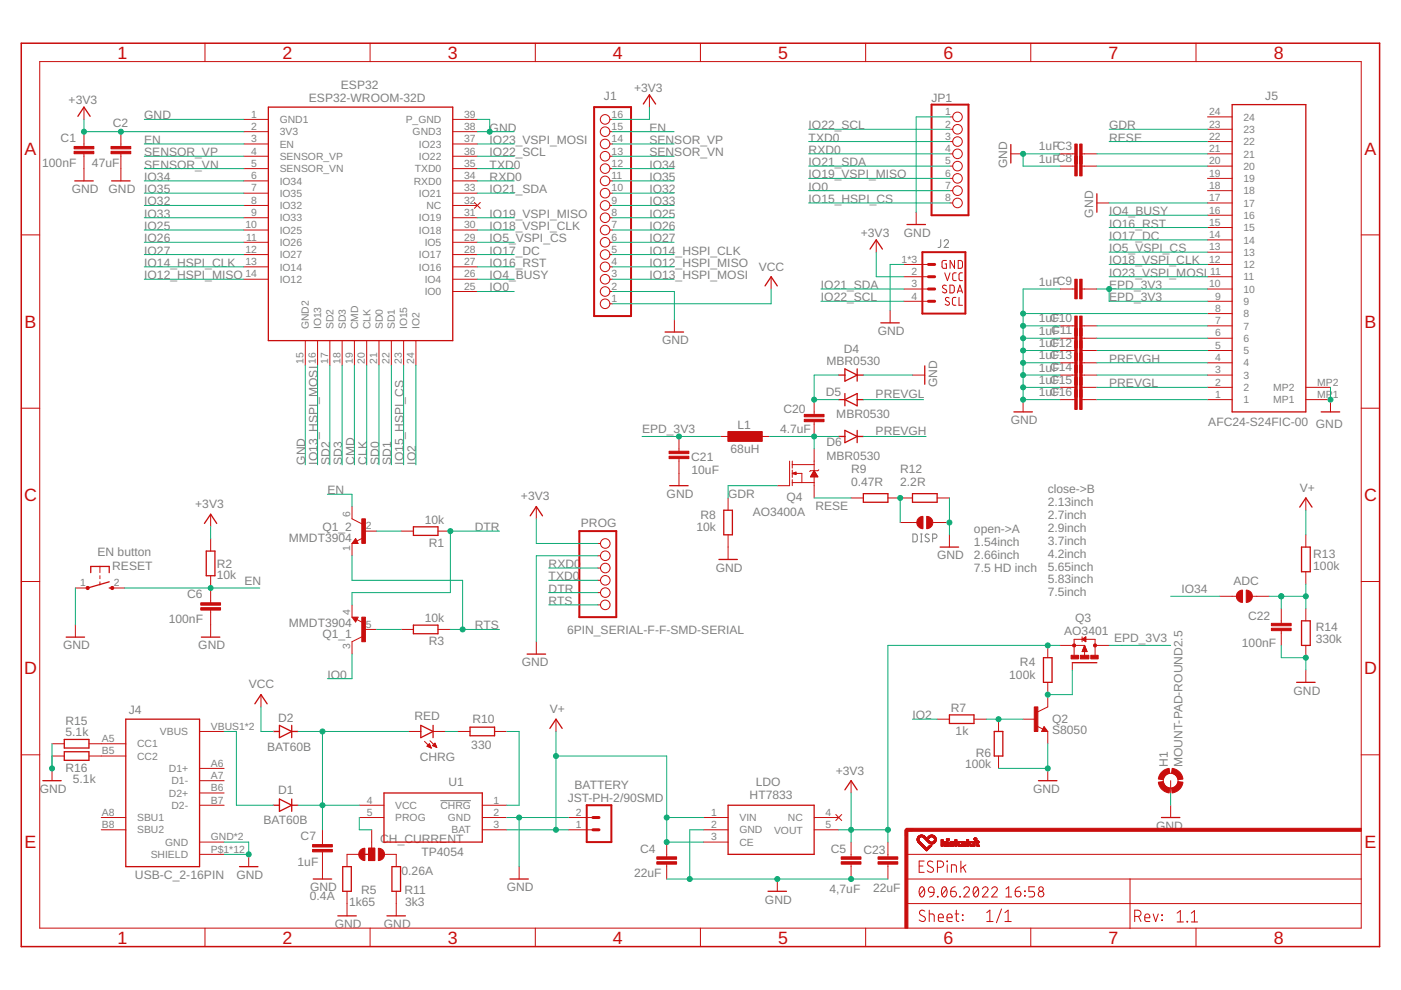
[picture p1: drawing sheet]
<svg xmlns="http://www.w3.org/2000/svg" width="297mm" height="210mm" viewBox="0 0 297 210" stroke-linecap="round" stroke-linejoin="round" font-family="sans-serif">
<defs><g id="words">
<g font-size="3.8" fill="#c90d0c">
<text x="24.9" y="12.4">1</text>
<text x="59.9" y="12.4">2</text>
<text x="94.9" y="12.4">3</text>
<text x="130" y="12.4">4</text>
<text x="165" y="12.4">5</text>
<text x="200" y="12.4">6</text>
<text x="235" y="12.4">7</text>
<text x="270" y="12.4">8</text>
<text x="5.2" y="32.8">A</text>
<text x="289.3" y="32.8">A</text>
<text x="5.2" y="69.5">B</text>
<text x="289.3" y="69.5">B</text>
<text x="5.1" y="106.3">C</text>
<text x="289.2" y="106.3">C</text>
<text x="5.1" y="143">D</text>
<text x="289.2" y="143">D</text>
<text x="5.2" y="179.7">E</text>
<text x="289.3" y="179.7">E</text>
<text x="24.9" y="200.1">1</text>
<text x="59.9" y="200.1">2</text>
<text x="94.9" y="200.1">3</text>
<text x="130" y="200.1">4</text>
<text x="165" y="200.1">5</text>
<text x="200" y="200.1">6</text>
<text x="235" y="200.1">7</text>
<text x="270" y="200.1">8</text>
</g>
<g font-size="2.6" fill="#808080">
<text x="14.5" y="22.1">+3V3</text>
<text x="65.5" y="21.5">ESP32-WROOM-32D</text>
<text x="72.3" y="18.9">ESP32</text>
<text x="128.1" y="21.3">J1</text>
<text x="134.4" y="19.5">+3V3</text>
<text x="197.5" y="21.5">JP1</text>
<text x="268.3" y="21.3">J5</text>
<text x="23.9" y="26.9">C2</text>
<text x="30.6" y="25.3">GND</text>
<text x="103.8" y="27.9">GND</text>
<text x="137.7" y="27.9">EN</text>
<text x="171.4" y="27.4">IO22_SCL</text>
<text x="235.2" y="27.4">GDR</text>
<text x="8.9" y="35.3">100nF</text>
<text x="12.9" y="30.1">C1</text>
<text x="19.5" y="35.5">47uF</text>
<text x="30.6" y="33.1">SENSOR_VP</text>
<text x="30.6" y="35.7">SENSOR_VN</text>
<text x="30.6" y="30.5">EN</text>
<text x="103.8" y="30.5">IO23_VSPI_MOSI</text>
<text x="103.8" y="35.7">TXD0</text>
<text x="103.8" y="33.1">IO22_SCL</text>
<text x="137.7" y="30.5">SENSOR_VP</text>
<text x="137.7" y="33.1">SENSOR_VN</text>
<text x="137.7" y="35.7">IO34</text>
<text x="171.4" y="30">TXD0</text>
<text x="171.4" y="32.6">RXD0</text>
<text x="171.4" y="35.2">IO21_SDA</text>
<text x="213.5" y="35.7" transform="rotate(-90 213.5 35.7)">GND</text>
<text x="220.3" y="31.9">1uFC3</text>
<text x="220.3" y="34.5">1uFC8</text>
<text x="235.2" y="30">RESE</text>
<text x="15.2" y="41">GND</text>
<text x="23" y="41">GND</text>
<text x="30.6" y="38.3">IO34</text>
<text x="30.6" y="41">IO35</text>
<text x="103.8" y="38.3">RXD0</text>
<text x="103.8" y="41">IO21_SDA</text>
<text x="137.7" y="38.3">IO35</text>
<text x="137.7" y="41">IO32</text>
<text x="171.4" y="40.4">IO0</text>
<text x="171.4" y="37.8">IO19_VSPI_MISO</text>
<text x="30.6" y="43.6">IO32</text>
<text x="30.6" y="46.2">IO33</text>
<text x="103.8" y="46.2">IO19_VSPI_MISO</text>
<text x="137.7" y="43.6">IO33</text>
<text x="137.7" y="46.2">IO25</text>
<text x="171.4" y="43">IO15_HSPI_CS</text>
<text x="231.8" y="46.1" transform="rotate(-90 231.8 46.1)">GND</text>
<text x="235.2" y="45.6">IO4_BUSY</text>
<text x="30.6" y="48.8">IO25</text>
<text x="30.6" y="51.4">IO26</text>
<text x="30.6" y="54">IO27</text>
<text x="103.8" y="48.8">IO18_VSPI_CLK</text>
<text x="103.8" y="51.4">IO5_VSPI_CS</text>
<text x="103.8" y="54">IO17_DC</text>
<text x="137.7" y="48.8">IO26</text>
<text x="137.7" y="51.4">IO27</text>
<text x="137.7" y="54">IO14_HSPI_CLK</text>
<text x="182.5" y="50.2">+3V3</text>
<text x="191.6" y="50.2">GND</text>
<text x="235.2" y="53.5">IO5_VSPI_CS</text>
<text x="235.2" y="50.9">IO17_DC</text>
<text x="235.2" y="48.2">IO16_RST</text>
<text x="30.6" y="59.2">IO12_HSPI_MISO</text>
<text x="30.6" y="56.6">IO14_HSPI_CLK</text>
<text x="103.8" y="56.6">IO16_RST</text>
<text x="103.8" y="59.2">IO4_BUSY</text>
<text x="137.7" y="59.2">IO13_HSPI_MOSI</text>
<text x="137.7" y="56.6">IO12_HSPI_MISO</text>
<text x="160.9" y="57.4">VCC</text>
<text x="235.2" y="58.7">IO23_VSPI_MOSI</text>
<text x="235.2" y="56.1">IO18_VSPI_CLK</text>
<text x="103.8" y="61.8">IO0</text>
<text x="174.1" y="61.3">IO21_SDA</text>
<text x="174.1" y="63.9">IO22_SCL</text>
<text x="220.3" y="60.6">1uFC9</text>
<text x="235.2" y="61.3">EPD_3V3</text>
<text x="235.2" y="63.9">EPD_3V3</text>
<text x="186.1" y="71.1">GND</text>
<text x="220.3" y="68.4">1uC10</text>
<text x="220.3" y="71">1uC</text>
<text x="223.1" y="68.4">F</text>
<text x="223.1" y="71">F11</text>
<text x="140.4" y="73">GND</text>
<text x="175.2" y="77.5">MBR0530</text>
<text x="178.9" y="74.9">D4</text>
<text x="220.3" y="73.6">1uC12</text>
<text x="220.3" y="76.2">1uC13</text>
<text x="223.1" y="73.6">F</text>
<text x="223.1" y="76.2">F</text>
<text x="235.2" y="76.9">PREVGH</text>
<text x="175.1" y="83.9">D5</text>
<text x="198.7" y="82.1" transform="rotate(-90 198.7 82.1)">GND</text>
<text x="220.3" y="78.8">1uC14</text>
<text x="220.3" y="81.4">1uC15</text>
<text x="223.1" y="78.8">F</text>
<text x="223.1" y="81.4">F</text>
<text x="235.2" y="82.1">PREVGL</text>
<text x="166.1" y="87.6">C20</text>
<text x="177.3" y="88.7">MBR0530</text>
<text x="185.7" y="84.5">PREVGL</text>
<text x="214.3" y="89.9">GND</text>
<text x="220.3" y="84">1uC16</text>
<text x="223.1" y="84">F</text>
<text x="136.1" y="91.8">EPD_3V3</text>
<text x="156.3" y="90.9">L1</text>
<text x="165.4" y="91.8">4.7uF</text>
<text x="175.2" y="94.7">D6</text>
<text x="185.7" y="92.3">PREVGH</text>
<text x="256.2" y="90.3">AFC24-S24FIC-00 GND</text>
<text x="64.7" y="98.5" transform="rotate(-90 64.7 98.5)">GND</text>
<text x="67.3" y="98.5" transform="rotate(-90 67.3 98.5)">IO13_HSPI_MOSI</text>
<text x="69.9" y="98.5" transform="rotate(-90 69.9 98.5)">SD2</text>
<text x="72.5" y="98.5" transform="rotate(-90 72.5 98.5)">SD3</text>
<text x="75.1" y="98.5" transform="rotate(-90 75.1 98.5)">CMD</text>
<text x="77.8" y="98.5" transform="rotate(-90 77.8 98.5)">CLK</text>
<text x="80.4" y="98.5" transform="rotate(-90 80.4 98.5)">SD0</text>
<text x="83" y="98.5" transform="rotate(-90 83 98.5)">SD1</text>
<text x="85.6" y="98.5" transform="rotate(-90 85.6 98.5)">IO15_HSPI_CS</text>
<text x="88.2" y="98.5" transform="rotate(-90 88.2 98.5)">IO2</text>
<text x="146.6" y="97.8">C21</text>
<text x="146.6" y="100.4">10uF</text>
<text x="154.9" y="96">68uH</text>
<text x="175.2" y="97.5">MBR0530</text>
<text x="180.4" y="100.4">R9</text>
<text x="190.9" y="100.4">R12</text>
<text x="41.4" y="107.7">+3V3</text>
<text x="69.4" y="104.8">EN</text>
<text x="110.5" y="106.1">+3V3</text>
<text x="141.3" y="105.6">GND</text>
<text x="154.4" y="105.6">GDR</text>
<text x="166.8" y="106.2">Q4</text>
<text x="180.4" y="103">0.47R</text>
<text x="190.9" y="103">2.2R</text>
<text x="222.1" y="104.6">close-&gt;B</text>
<text x="222.1" y="107.3">2.13inch</text>
<text x="275.6" y="104.3">V+</text>
<text x="68.4" y="112.6">Q1_2</text>
<text x="90" y="111">10k</text>
<text x="100.7" y="112.6">DTR</text>
<text x="123.2" y="111.6">PROG</text>
<text x="147.6" y="112.6">10k</text>
<text x="148.5" y="110">R8</text>
<text x="159.6" y="109.5">AO3400A</text>
<text x="172.9" y="108.2">RESE</text>
<text x="206.5" y="113">open-&gt;A</text>
<text x="222.1" y="110">2.7inch</text>
<text x="222.1" y="112.8">2.9inch</text>
<text x="20.7" y="117.9">EN button</text>
<text x="61.2" y="115">MMDT3904</text>
<text x="90.9" y="116">R1</text>
<text x="198.7" y="118.6">GND</text>
<text x="206.5" y="115.8">1.54inch</text>
<text x="206.5" y="118.5">2.66inch</text>
<text x="222.1" y="115.5">3.7inch</text>
<text x="222.1" y="118.2">4.2inch</text>
<text x="278.4" y="118.3">R13</text>
<text x="23.8" y="120.8">RESET</text>
<text x="46" y="122.8">10k</text>
<text x="46" y="120.5">R2</text>
<text x="51.8" y="124">EN</text>
<text x="116.3" y="123">TXD0</text>
<text x="116.3" y="120.4">RXD0</text>
<text x="116.3" y="125.6">DTR</text>
<text x="151.8" y="121.2">GND</text>
<text x="206.5" y="121.2">7.5 HD inch</text>
<text x="222.1" y="121">5.65inch</text>
<text x="222.1" y="123.7">5.83inch</text>
<text x="250.5" y="125.6">IO34</text>
<text x="261.5" y="124.1">ADC</text>
<text x="278.4" y="121">100k</text>
<text x="39.7" y="126.9">C6</text>
<text x="90" y="131.9">10k</text>
<text x="116.3" y="128.3">RTS</text>
<text x="222.1" y="126.4">7.5inch</text>
<text x="228" y="131.8">Q3</text>
<text x="264.6" y="131.4">C22</text>
<text x="13.4" y="137.7">GND</text>
<text x="35.8" y="132.1">100nF</text>
<text x="42" y="137.7">GND</text>
<text x="61.2" y="132.9">MMDT3904</text>
<text x="68.4" y="135.3">Q1_1</text>
<text x="90.9" y="136.8">R3</text>
<text x="100.7" y="133.5">RTS</text>
<text x="120.2" y="134.4">6PIN_SERIAL-F-F-SMD-SERIAL</text>
<text x="225.6" y="134.5">AO3401</text>
<text x="236.2" y="136.1">EPD_3V3</text>
<text x="263.3" y="137.1">100nF</text>
<text x="279" y="136.3">330k</text>
<text x="279" y="133.7">R14</text>
<text x="69.4" y="143.9">IO0</text>
<text x="110.6" y="141.3">GND</text>
<text x="214" y="143.9">100k</text>
<text x="216.3" y="141.3">R4</text>
<text x="52.7" y="146">VCC</text>
<text x="274.3" y="147.3">GND</text>
<text x="13.9" y="153.8">R15</text>
<text x="27.3" y="151.3">J4</text>
<text x="59" y="153">D2</text>
<text x="87.9" y="152.7">RED</text>
<text x="100.2" y="153.2">R10</text>
<text x="116.6" y="151.2">V+</text>
<text x="193.5" y="152.5">IO2</text>
<text x="201.6" y="151">R7</text>
<text x="202.6" y="155.8">1k</text>
<text x="223.1" y="155.5">S8050</text>
<text x="223.1" y="153.3">Q2</text>
<text x="13.9" y="156.1">5.1k</text>
<text x="56.6" y="159.3">BAT60B</text>
<text x="89" y="161.4">CHRG</text>
<text x="99.9" y="158.7">330</text>
<text x="206.9" y="160.6">R6</text>
<text x="13.9" y="163.7">R16</text>
<text x="15.5" y="166">5.1k</text>
<text x="95.1" y="166.8">U1</text>
<text x="121.8" y="167.3">BATTERY</text>
<text x="160.2" y="166.8">LDO</text>
<text x="177.2" y="164.2">+3V3</text>
<text x="204.6" y="162.9">100k</text>
<text x="247.6" y="162.6" transform="rotate(-90 247.6 162.6)">H1</text>
<text x="250.7" y="162.6" transform="rotate(-90 250.7 162.6)">MOUNT-PAD-ROUND2.5</text>
<text x="8.4" y="168.1">GND</text>
<text x="59" y="168.4">D1</text>
<text x="120.4" y="169.9">JST-PH-2/90SMD</text>
<text x="158.9" y="169.4">HT7833</text>
<text x="219.1" y="168.1">GND</text>
<text x="55.9" y="174.7">BAT60B</text>
<text x="63.7" y="178.2">C7</text>
<text x="80.6" y="178.7">CH_CURRENT</text>
<text x="245.1" y="175.9">GND</text>
<text x="63.1" y="183.7">1uF</text>
<text x="85.1" y="185.6">0.26A</text>
<text x="89.4" y="181.4">TP4054</text>
<text x="134.4" y="186">22uF</text>
<text x="135.7" y="180.8">C4</text>
<text x="176.1" y="180.8">C5</text>
<text x="183" y="181.2">C23</text>
<text x="28.6" y="186.4">USB-C_2-16PIN</text>
<text x="50.1" y="186.4">GND</text>
<text x="65.7" y="190.8">0.4A</text>
<text x="65.8" y="189">GND</text>
<text x="76.6" y="189.5">R5</text>
<text x="85.8" y="189.5">R11</text>
<text x="107.5" y="189">GND</text>
<text x="162.2" y="191.6">GND</text>
<text x="175.9" y="189.4">4,7uF</text>
<text x="185.1" y="189.2">22uF</text>
<text x="71" y="196.8">GND</text>
<text x="74" y="192.1">1k65</text>
<text x="81.4" y="196.8">GND</text>
<text x="85.9" y="192.1">3k3</text>
</g>
<g font-size="2.2" fill="#808080">
<text x="53.3" y="25">1</text>
<text x="53.3" y="27.6">2</text>
<text x="59.3" y="26.1">GND1</text>
<text x="59.3" y="28.7">3V3</text>
<text x="86" y="26.1">P_GND</text>
<text x="87.5" y="28.7">GND3</text>
<text x="98.4" y="27.6">38</text>
<text x="98.4" y="25">39</text>
<text x="129.7" y="27.6">15</text>
<text x="129.7" y="25">16</text>
<text x="200.4" y="24.4">1</text>
<text x="200.4" y="27">2</text>
<text x="200.4" y="29.6">3</text>
<text x="256.4" y="29.6">22</text>
<text x="256.4" y="27">23</text>
<text x="256.4" y="24.4">24</text>
<text x="263.6" y="28.2">23</text>
<text x="263.6" y="25.6">24</text>
<text x="53.3" y="30.2">3</text>
<text x="53.3" y="32.8">4</text>
<text x="53.3" y="35.4">5</text>
<text x="59.3" y="31.3">EN</text>
<text x="59.3" y="33.9">SENSOR_VP</text>
<text x="88.8" y="33.9">IO22</text>
<text x="88.8" y="31.3">IO23</text>
<text x="98.4" y="35.4">35</text>
<text x="98.4" y="32.8">36</text>
<text x="98.4" y="30.2">37</text>
<text x="129.7" y="35.4">12</text>
<text x="129.7" y="32.8">13</text>
<text x="129.7" y="30.2">14</text>
<text x="200.4" y="32.2">4</text>
<text x="200.4" y="34.9">5</text>
<text x="256.4" y="34.9">20</text>
<text x="256.4" y="32.2">21</text>
<text x="263.6" y="33.4">21</text>
<text x="263.6" y="30.8">22</text>
<text x="53.3" y="38">6</text>
<text x="53.3" y="40.6">7</text>
<text x="59.3" y="36.5">SENSOR_VN</text>
<text x="59.3" y="39.1">IO34</text>
<text x="59.3" y="41.7">IO35</text>
<text x="87.7" y="39.1">RXD0</text>
<text x="88" y="36.5">TXD0</text>
<text x="88.8" y="41.7">IO21</text>
<text x="98.4" y="40.6">33</text>
<text x="98.4" y="38">34</text>
<text x="129.7" y="40.6">10</text>
<text x="129.7" y="38">11</text>
<text x="200.4" y="37.5">6</text>
<text x="200.4" y="40.1">7</text>
<text x="256.4" y="40.1">18</text>
<text x="256.4" y="37.5">19</text>
<text x="263.6" y="41.2">18</text>
<text x="263.6" y="38.6">19</text>
<text x="263.6" y="36">20</text>
<text x="53.3" y="43.2">8</text>
<text x="53.3" y="45.8">9</text>
<text x="59.3" y="44.3">IO32</text>
<text x="59.3" y="46.9">IO33</text>
<text x="88.8" y="46.9">IO19</text>
<text x="90.4" y="44.3">NC</text>
<text x="98.4" y="45.8">31</text>
<text x="98.4" y="43.2">32</text>
<text x="129.7" y="45.8">8</text>
<text x="129.7" y="43.2">9</text>
<text x="200.4" y="42.7">8</text>
<text x="256.4" y="47.9">15</text>
<text x="256.4" y="45.3">16</text>
<text x="256.4" y="42.7">17</text>
<text x="263.6" y="46.4">16</text>
<text x="263.6" y="43.8">17</text>
<text x="52" y="48.4">10</text>
<text x="52" y="53.6">12</text>
<text x="52.2" y="51">11</text>
<text x="59.3" y="49.6">IO25</text>
<text x="59.3" y="52.2">IO26</text>
<text x="88.8" y="49.6">IO18</text>
<text x="90" y="52.2">IO5</text>
<text x="98.4" y="53.6">28</text>
<text x="98.4" y="51">29</text>
<text x="98.4" y="48.4">30</text>
<text x="129.7" y="53.6">5</text>
<text x="129.7" y="51">6</text>
<text x="129.7" y="48.4">7</text>
<text x="256.4" y="53.1">13</text>
<text x="256.4" y="50.5">14</text>
<text x="263.6" y="51.6">14</text>
<text x="263.6" y="49">15</text>
<text x="52" y="56.2">13</text>
<text x="52" y="58.8">14</text>
<text x="59.3" y="54.8">IO27</text>
<text x="59.3" y="57.4">IO14</text>
<text x="59.3" y="60">IO12</text>
<text x="88.8" y="57.4">IO16</text>
<text x="88.8" y="54.8">IO17</text>
<text x="90" y="60">IO4</text>
<text x="98.4" y="58.8">26</text>
<text x="98.4" y="56.2">27</text>
<text x="129.7" y="58.8">3</text>
<text x="129.7" y="56.2">4</text>
<text x="191.2" y="55.7">1*3</text>
<text x="193.2" y="58.3">2</text>
<text x="256.4" y="55.7">12</text>
<text x="256.5" y="58.3">11</text>
<text x="263.6" y="59.5">11</text>
<text x="263.6" y="56.8">12</text>
<text x="263.6" y="54.2">13</text>
<text x="90" y="62.6">IO0</text>
<text x="98.4" y="61.4">25</text>
<text x="129.7" y="64">1</text>
<text x="129.7" y="61.4">2</text>
<text x="193.2" y="60.9">3</text>
<text x="193.2" y="63.5">4</text>
<text x="256.4" y="60.9">10</text>
<text x="257.6" y="63.5">9</text>
<text x="263.6" y="64.7">9</text>
<text x="263.6" y="62.1">10</text>
<text x="65.5" y="69.8" transform="rotate(-90 65.5 69.8)">GND2</text>
<text x="68.1" y="69.8" transform="rotate(-90 68.1 69.8)">IO13</text>
<text x="70.7" y="69.8" transform="rotate(-90 70.7 69.8)">SD2</text>
<text x="73.3" y="69.8" transform="rotate(-90 73.3 69.8)">SD3</text>
<text x="75.9" y="69.8" transform="rotate(-90 75.9 69.8)">CMD</text>
<text x="78.5" y="69.8" transform="rotate(-90 78.5 69.8)">CLK</text>
<text x="81.1" y="69.8" transform="rotate(-90 81.1 69.8)">SD0</text>
<text x="83.7" y="69.8" transform="rotate(-90 83.7 69.8)">SD1</text>
<text x="86.4" y="69.8" transform="rotate(-90 86.4 69.8)">IO15</text>
<text x="89" y="69.8" transform="rotate(-90 89 69.8)">IO2</text>
<text x="257.6" y="71.3">6</text>
<text x="257.6" y="68.7">7</text>
<text x="257.6" y="66.1">8</text>
<text x="263.6" y="69.9">7</text>
<text x="263.6" y="67.3">8</text>
<text x="64.4" y="77.1" transform="rotate(-90 64.4 77.1)">15</text>
<text x="67" y="77.1" transform="rotate(-90 67 77.1)">16</text>
<text x="69.6" y="77.1" transform="rotate(-90 69.6 77.1)">17</text>
<text x="72.2" y="77.1" transform="rotate(-90 72.2 77.1)">18</text>
<text x="74.8" y="77.1" transform="rotate(-90 74.8 77.1)">19</text>
<text x="77.4" y="77.1" transform="rotate(-90 77.4 77.1)">20</text>
<text x="80" y="77.1" transform="rotate(-90 80 77.1)">21</text>
<text x="82.6" y="77.1" transform="rotate(-90 82.6 77.1)">22</text>
<text x="85.2" y="77.1" transform="rotate(-90 85.2 77.1)">23</text>
<text x="87.8" y="77.1" transform="rotate(-90 87.8 77.1)">24</text>
<text x="257.6" y="76.5">4</text>
<text x="257.6" y="73.9">5</text>
<text x="263.6" y="77.7">4</text>
<text x="263.6" y="75.1">5</text>
<text x="263.6" y="72.5">6</text>
<text x="257.6" y="81.8">2</text>
<text x="257.6" y="79.2">3</text>
<text x="263.6" y="82.9">2</text>
<text x="263.6" y="80.3">3</text>
<text x="269.9" y="82.9">MP2</text>
<text x="279.3" y="81.8">MP2</text>
<text x="257.6" y="84.4">1</text>
<text x="263.6" y="85.5">1</text>
<text x="269.9" y="85.5">MP1</text>
<text x="279.3" y="84.4">MP</text>
<text x="282.6" y="84.4">1</text>
<text x="74.3" y="109.6" transform="rotate(-90 74.3 109.6)">6</text>
<text x="77.6" y="112.3">2</text>
<text x="74.3" y="116.8" transform="rotate(-90 74.3 116.8)">1</text>
<text x="17" y="124.3">1</text>
<text x="24.2" y="124.3">2</text>
<text x="74.3" y="130.5" transform="rotate(-90 74.3 130.5)">4</text>
<text x="74.3" y="137.7" transform="rotate(-90 74.3 137.7)">3</text>
<text x="77.6" y="133.1">5</text>
<text x="33.9" y="155.9">VBUS</text>
<text x="44.7" y="154.7">VBUS1*2</text>
<text x="21.6" y="157.3">A5</text>
<text x="21.6" y="159.9">B5</text>
<text x="29.1" y="158.5">CC1</text>
<text x="29.1" y="161.1">CC2</text>
<text x="35.8" y="163.7">D1+</text>
<text x="36.4" y="166.3">D1-</text>
<text x="44.7" y="162.5">A6</text>
<text x="44.7" y="165.2">A7</text>
<text x="44.7" y="167.8">B6</text>
<text x="21.6" y="173">A8</text>
<text x="35.8" y="168.9">D2+</text>
<text x="36.4" y="171.5">D2-</text>
<text x="44.7" y="170.4">B7</text>
<text x="77.8" y="170.4">4</text>
<text x="77.8" y="173">5</text>
<text x="83.8" y="171.5">VCC</text>
<text x="93.4" y="171.5">CHRG</text>
<text x="104.6" y="170.4">1</text>
<text x="104.6" y="173">2</text>
<text x="122.1" y="173">2</text>
<text x="150.7" y="173">1</text>
<text x="175" y="173">4</text>
<text x="21.6" y="175.6">B8</text>
<text x="29.1" y="174.1">SBU1</text>
<text x="29.1" y="176.7">SBU2</text>
<text x="35" y="179.3">GND</text>
<text x="44.7" y="178.2">GND*2</text>
<text x="83.8" y="174.1">PROG</text>
<text x="95" y="174.1">GND</text>
<text x="95.7" y="176.7">BAT</text>
<text x="104.6" y="175.6">3</text>
<text x="122.1" y="175.6">1</text>
<text x="150.7" y="175.6">2</text>
<text x="150.7" y="178.2">3</text>
<text x="156.8" y="174.1">VIN</text>
<text x="156.8" y="176.7">GND</text>
<text x="156.8" y="179.3">CE</text>
<text x="164.1" y="176.7">VOUT</text>
<text x="167" y="174.1">NC</text>
<text x="175" y="175.6">5</text>
<text x="31.9" y="181.9">SHIELD</text>
<text x="44.7" y="180.8">P$1*12</text>
</g>
</g></defs>
<path d="M199.5 50.8l-.1 1.4-.2 .3h-.3M200.2 51.2a.45 .45 0 0 1 .6-.4 .45 .45 0 0 1 .2 .7l-.8 1h.9M193.5 113.2h.7l.2 .3 .1 .9-.3 .5h-.7zM195.2 113.2h.3M195.2 114.9h.3M195.3 113.2v1.7M197 113.3a.42 .42 0 0 0-.7 0 .42 .42 0 0 0 0 .6l.5 .3a.42 .42 0 0 1 .1 .6 .42 .42 0 0 1-.6 0l-.2-.1M197.7 114.1h.5a.46 .46 0 0 0 .5-.4 .46 .46 0 0 0-.5-.5h-.5v1.7M93.4 169.8h6.4" fill="none" stroke="#808080" stroke-width=".21"/>
<g fill="#c90d0c" stroke="#c90d0c" stroke-width=".21">
<path d="M191.9 176h.6v20.8h-.6z"/>
<path d="M192.2 175.6h96.4v.7h-96.4z"/>
<path d="M139.3 182.7h4.1v.5h-4.1z"/>
<path d="M139.3 181.7h4.1v.5h-4.1z"/>
<path d="M178.4 182.7h4.1v.5h-4.1z"/>
<path d="M178.4 181.7h4.1v.5h-4.1z"/>
<path d="M196.4 180.3l.1 .1z"/>
<path d="M196.4 180.3h.2z"/>
<path d="M196.3 180.3h.3z"/>
<path d="M196.3 180.2l.3 .1z"/>
<path d="M196.3 180.2h.4z"/>
<path d="M196.2 180.1l.5 .1z"/>
<path d="M196.2 180.1h.6z"/>
<path d="M196.1 180l.7 .1z"/>
<path d="M196.1 180h.8z"/>
<path d="M196 180h.9z"/>
<path d="M196 179.9l.9 .1z"/>
<path d="M196 179.9h1z"/>
<path d="M195.9 179.9h1.1z"/>
<path d="M195.9 179.8l.6 .1z"/>
<path d="M196.5 179.8l.5 .1z"/>
<path d="M195.9 179.8l.5 .1z"/>
<path d="M195.9 179.8h.5z"/>
<path d="M196.5 179.8h.6z"/>
<path d="M195.8 179.8h.6z"/>
<path d="M196.6 179.8h.5z"/>
<path d="M195.8 179.7l.6 .1z"/>
<path d="M196.6 179.7l.5 .1z"/>
<path d="M195.8 179.7h.5z"/>
<path d="M196.6 179.7h.5z"/>
<path d="M195.7 179.7h.6z"/>
<path d="M196.7 179.7h.5z"/>
<path d="M195.7 179.6l.6 .1z"/>
<path d="M196.7 179.6l.5 .1z"/>
<path d="M195.7 179.6l.5 .1z"/>
<path d="M196.7 179.6l.6 .1z"/>
<path d="M195.7 179.6h.5z"/>
<path d="M196.7 179.6h.6z"/>
<path d="M195.6 179.6h.6z"/>
<path d="M196.8 179.6h.5z"/>
<path d="M195.6 179.5l.6 .1z"/>
<path d="M196.8 179.5l.5 .1z"/>
<path d="M195.6 179.5l.5 .1z"/>
<path d="M196.8 179.5l.6 .1z"/>
<path d="M195.6 179.5h.5z"/>
<path d="M196.8 179.5h.6z"/>
<path d="M195.5 179.5h.6z"/>
<path d="M196.9 179.5h.5z"/>
<path d="M195.5 179.4l.5 .1z"/>
<path d="M196.9 179.4l.5 .1z"/>
<path d="M200.4 179.4l.2 .1z"/>
<path d="M201.6 179.4l.4 .1z"/>
<path d="M204 179.4l.2 .1z"/>
<path d="M207.3 179.4l.3 .1z"/>
<path d="M197 179.4l.5 .1z"/>
<path d="M199.6 179.4l.3 .1z"/>
<path d="M200.3 179.4l.4 .1z"/>
<path d="M200.8 179.4l.3 .1z"/>
<path d="M201.5 179.4l.5 .1z"/>
<path d="M202.5 179.4l.4 .1z"/>
<path d="M203.2 179.4l.5 .1z"/>
<path d="M203.9 179.4l.4 .1z"/>
<path d="M204.4 179.4l.3 .1z"/>
<path d="M205 179.4l.4 .1z"/>
<path d="M205.7 179.4l.5 .1z"/>
<path d="M206.3 179.4l.4 .1z"/>
<path d="M207.2 179.4l.4 .1z"/>
<path d="M195.5 179.4h.5z"/>
<path d="M197 179.4h.5z"/>
<path d="M199.6 179.4h.3z"/>
<path d="M200.3 179.4h.5z"/>
<path d="M200.8 179.4h.3z"/>
<path d="M201.4 179.4h.7z"/>
<path d="M202.5 179.4h.4z"/>
<path d="M203.2 179.4h.5z"/>
<path d="M203.9 179.4h.5z"/>
<path d="M204.4 179.4h.3z"/>
<path d="M205 179.4h.4z"/>
<path d="M205.7 179.4h.5z"/>
<path d="M206.3 179.4h.4z"/>
<path d="M207.1 179.4h.6z"/>
<path d="M195.4 179.3l.6 .1z"/>
<path d="M197 179.3l.5 .1z"/>
<path d="M199.6 179.3l.3 .1z"/>
<path d="M200.2 179.3l.9 .1z"/>
<path d="M201.3 179.3l.8 .1z"/>
<path d="M202.5 179.3l.4 .1z"/>
<path d="M203.2 179.3l.4 .1z"/>
<path d="M203.8 179.3l.6 .1z"/>
<path d="M204.4 179.3l.3 .1z"/>
<path d="M205 179.3l.4 .1z"/>
<path d="M205.7 179.3l.4 .1z"/>
<path d="M206.3 179.3l.4 .1z"/>
<path d="M207.1 179.3l.6 .1z"/>
<path d="M195.4 179.3l.5 .1z"/>
<path d="M201.3 179.3l.9 .1z"/>
<path d="M203.8 179.3l.9 .1z"/>
<path d="M205.6 179.3l.5 .1z"/>
<path d="M195.4 179.3h.5z"/>
<path d="M197 179.3h.6z"/>
<path d="M199.6 179.3h.3z"/>
<path d="M200.2 179.3h.9z"/>
<path d="M201.3 179.3h.9z"/>
<path d="M202.5 179.3h.4z"/>
<path d="M203.2 179.3h.4z"/>
<path d="M203.8 179.3h.9z"/>
<path d="M205 179.3h.4z"/>
<path d="M205.7 179.3h.4z"/>
<path d="M206.3 179.3h.4z"/>
<path d="M207.1 179.3h.5z"/>
<path d="M195.3 179.3h.6z"/>
<path d="M197.1 179.3h.5z"/>
<path d="M200.2 179.3h1z"/>
<path d="M201.4 179.3h.8z"/>
<path d="M203.1 179.3h.5z"/>
<path d="M205.6 179.3h.5z"/>
<path d="M197.1 179.3h.2z"/>
<path d="M203.7 179.3h1z"/>
<path d="M195.3 179.2l.6 .1z"/>
<path d="M199.6 179.2l.3 .1z"/>
<path d="M200.1 179.2l1 .1z"/>
<path d="M201.4 179.2l.9 .1z"/>
<path d="M202.5 179.2l.4 .1z"/>
<path d="M203.1 179.2l.4 .1z"/>
<path d="M203.7 179.2l1 .1z"/>
<path d="M205 179.2l.4 .1z"/>
<path d="M205.6 179.2l.4 .1z"/>
<path d="M206.3 179.2l.4 .1z"/>
<path d="M207.1 179.2l.5 .1z"/>
<path d="M195.3 179.2h.5z"/>
<path d="M199.6 179.2h.3z"/>
<path d="M200.1 179.2h.5z"/>
<path d="M200.7 179.2h.5z"/>
<path d="M201.4 179.2h.9z"/>
<path d="M202.5 179.2h.4z"/>
<path d="M203.1 179.2h.4z"/>
<path d="M203.8 179.2h.4z"/>
<path d="M204.2 179.2h.5z"/>
<path d="M205 179.2h.4z"/>
<path d="M205.5 179.2h.5z"/>
<path d="M206.3 179.2h.4z"/>
<path d="M207.1 179.2h.5z"/>
<path d="M195.2 179.2h.6z"/>
<path d="M200.1 179.2h.4z"/>
<path d="M200.7 179.2h.4z"/>
<path d="M201.4 179.2h.4z"/>
<path d="M201.8 179.2h.5z"/>
<path d="M203.7 179.2h.4z"/>
<path d="M204.3 179.2h.4z"/>
<path d="M201.4 179.2h.2z"/>
<path d="M201.9 179.2h.4z"/>
<path d="M203 179.2h.5z"/>
<path d="M204.4 179.2h.3z"/>
<path d="M207 179.2h.4z"/>
<path d="M195.2 179.1l.5 .1z"/>
<path d="M199.6 179.1l.3 .1z"/>
<path d="M200.1 179.1l.4 .1z"/>
<path d="M200.8 179.1l.3 .1z"/>
<path d="M202 179.1l.3 .1z"/>
<path d="M202.5 179.1l.4 .1z"/>
<path d="M203 179.1l.5 .1z"/>
<path d="M203.7 179.1l.4 .1z"/>
<path d="M204.4 179.1l.3 .1z"/>
<path d="M205 179.1l.4 .1z"/>
<path d="M205.5 179.1l.5 .1z"/>
<path d="M206.3 179.1l.4 .1z"/>
<path d="M207 179.1l.4 .1z"/>
<path d="M195.2 179.1h.5z"/>
<path d="M199.6 179.1h.3z"/>
<path d="M200.1 179.1h.4z"/>
<path d="M200.8 179.1h.3z"/>
<path d="M202 179.1h.3z"/>
<path d="M202.5 179.1h.4z"/>
<path d="M203 179.1h.4z"/>
<path d="M203.7 179.1h.4z"/>
<path d="M204.4 179.1h.3z"/>
<path d="M205 179.1h.4z"/>
<path d="M205.5 179.1h.4z"/>
<path d="M206.3 179.1h.4z"/>
<path d="M207 179.1h.4z"/>
<path d="M195.1 179.1h.6z"/>
<path d="M201.9 179.1h.4z"/>
<path d="M202.5 179.1h.9z"/>
<path d="M205 179.1h.9z"/>
<path d="M195.1 179l.6 .1z"/>
<path d="M199.6 179l.3 .1z"/>
<path d="M200.1 179l.4 .1z"/>
<path d="M200.8 179l.3 .1z"/>
<path d="M201.7 179l.6 .1z"/>
<path d="M202.5 179l.9 .1z"/>
<path d="M203.8 179l.3 .1z"/>
<path d="M204.4 179l.3 .1z"/>
<path d="M205 179l.9 .1z"/>
<path d="M206.3 179l.4 .1z"/>
<path d="M207 179l.4 .1z"/>
<path d="M195.1 179l.5 .1z"/>
<path d="M200.1 179l.5 .1z"/>
<path d="M201.6 179l.7 .1z"/>
<path d="M203.7 179l.5 .1z"/>
<path d="M195.1 179h.5z"/>
<path d="M199.6 179h.3z"/>
<path d="M200.2 179h1z"/>
<path d="M201.5 179h.8z"/>
<path d="M202.5 179h.9z"/>
<path d="M203.7 179h1z"/>
<path d="M205 179h.8z"/>
<path d="M206.3 179h.4z"/>
<path d="M207 179h.4z"/>
<path d="M195 179h.6z"/>
<path d="M202.5 179h.8z"/>
<path d="M203.8 179h.9z"/>
<path d="M195 178.9l.6 .1z"/>
<path d="M199.6 178.9l.3 .1z"/>
<path d="M200.2 178.9l.9 .1z"/>
<path d="M201.4 178.9l.8 .1z"/>
<path d="M202.5 178.9l.8 .1z"/>
<path d="M203.8 178.9l.9 .1z"/>
<path d="M205 178.9l.8 .1z"/>
<path d="M206.3 178.9l.4 .1z"/>
<path d="M207 178.9l.4 .1z"/>
<path d="M195 178.9l.5 .1z"/>
<path d="M197.4 178.9l.3 .1z"/>
<path d="M195 178.9h.5z"/>
<path d="M197.3 178.9h.5z"/>
<path d="M199.6 178.9h.3z"/>
<path d="M200.2 178.9h.9z"/>
<path d="M201.4 178.9h.8z"/>
<path d="M202.5 178.9h.8z"/>
<path d="M203.9 178.9h.8z"/>
<path d="M205 178.9h.8z"/>
<path d="M206.3 178.9h.4z"/>
<path d="M207 178.9h.4z"/>
<path d="M194.9 178.9h.6z"/>
<path d="M197.2 178.9h.7z"/>
<path d="M200.3 178.9h.9z"/>
<path d="M202.5 178.9h.7z"/>
<path d="M205 178.9h.7z"/>
<path d="M194.9 178.8l.6 .1z"/>
<path d="M197.2 178.8l.7 .1z"/>
<path d="M199.6 178.8l.3 .1z"/>
<path d="M200.3 178.8l.8 .1z"/>
<path d="M201.4 178.8l.7 .1z"/>
<path d="M202.5 178.8l.7 .1z"/>
<path d="M203.9 178.8l.8 .1z"/>
<path d="M205 178.8l.7 .1z"/>
<path d="M206.3 178.8l.4 .1z"/>
<path d="M207 178.8l.4 .1z"/>
<path d="M194.9 178.8l.5 .1z"/>
<path d="M197.1 178.8l.9 .1z"/>
<path d="M200.8 178.8l.3 .1z"/>
<path d="M201.4 178.8l.6 .1z"/>
<path d="M204.4 178.8l.3 .1z"/>
<path d="M194.9 178.8h.5z"/>
<path d="M197.1 178.8h1z"/>
<path d="M199.6 178.8h.3z"/>
<path d="M200.8 178.8h.3z"/>
<path d="M201.4 178.8h.6z"/>
<path d="M202.5 178.8h.8z"/>
<path d="M204.4 178.8h.3z"/>
<path d="M205 178.8h.8z"/>
<path d="M206.3 178.8h.4z"/>
<path d="M207 178.8h.4z"/>
<path d="M194.8 178.8h.6z"/>
<path d="M197 178.8h1.1z"/>
<path d="M201.4 178.8h.4z"/>
<path d="M194.8 178.7l.6 .1z"/>
<path d="M197 178.7l1.1 .1z"/>
<path d="M199.6 178.7l.3 .1z"/>
<path d="M200.7 178.7l.4 .1z"/>
<path d="M201.3 178.7l.4 .1z"/>
<path d="M202.5 178.7l.8 .1z"/>
<path d="M204.4 178.7l.3 .1z"/>
<path d="M205 178.7l.8 .1z"/>
<path d="M206.3 178.7l.4 .1z"/>
<path d="M207 178.7l.4 .1z"/>
<path d="M194.8 178.7l.5 .1z"/>
<path d="M202.5 178.7l.4 .1z"/>
<path d="M202.9 178.7l.4 .1z"/>
<path d="M204.3 178.7l.4 .1z"/>
<path d="M205 178.7l.4 .1z"/>
<path d="M205.4 178.7l.4 .1z"/>
<path d="M194.8 178.7h.5z"/>
<path d="M196.9 178.7h1.3z"/>
<path d="M199.6 178.7h.3z"/>
<path d="M200.2 178.7h.2z"/>
<path d="M200.7 178.7h.4z"/>
<path d="M201.4 178.7h.3z"/>
<path d="M202.5 178.7h.4z"/>
<path d="M202.9 178.7h.5z"/>
<path d="M203.9 178.7h.1z"/>
<path d="M204.3 178.7h.4z"/>
<path d="M205 178.7h.4z"/>
<path d="M205.4 178.7h.5z"/>
<path d="M206.3 178.7h.4z"/>
<path d="M207 178.7h.4z"/>
<path d="M194.7 178.7h.6z"/>
<path d="M200.2 178.7h.9z"/>
<path d="M202 178.7h.2z"/>
<path d="M203.8 178.7h.9z"/>
<path d="M206.9 178.7h.7z"/>
<path d="M194.7 178.6l.6 .1z"/>
<path d="M196.9 178.6l1.3 .1z"/>
<path d="M199.6 178.6l.3 .1z"/>
<path d="M200.2 178.6l.9 .1z"/>
<path d="M201.4 178.6l.8 .1z"/>
<path d="M202.5 178.6l.4 .1z"/>
<path d="M203 178.6l.4 .1z"/>
<path d="M203.8 178.6l.9 .1z"/>
<path d="M205 178.6l.4 .1z"/>
<path d="M205.5 178.6l.4 .1z"/>
<path d="M206.3 178.6l.4 .1z"/>
<path d="M206.9 178.6l.7 .1z"/>
<path d="M194.7 178.6h.5z"/>
<path d="M196.8 178.6h1.4z"/>
<path d="M199.6 178.6h.3z"/>
<path d="M200.2 178.6h.9z"/>
<path d="M201.4 178.6h.8z"/>
<path d="M202.5 178.6h.4z"/>
<path d="M203 178.6h.5z"/>
<path d="M203.8 178.6h.9z"/>
<path d="M205 178.6h.4z"/>
<path d="M205.5 178.6h.5z"/>
<path d="M206.3 178.6h.4z"/>
<path d="M206.9 178.6h.7z"/>
<path d="M194.6 178.6h.6z"/>
<path d="M196.8 178.6h1.5z"/>
<path d="M203.1 178.6h.4z"/>
<path d="M194.6 178.5l.5 .1z"/>
<path d="M196.8 178.5l.6 .1z"/>
<path d="M197.7 178.5l.6 .1z"/>
<path d="M199.6 178.5l.3 .1z"/>
<path d="M200.2 178.5l.9 .1z"/>
<path d="M201.4 178.5l.8 .1z"/>
<path d="M202.5 178.5l.4 .1z"/>
<path d="M203.1 178.5l.4 .1z"/>
<path d="M203.8 178.5l.9 .1z"/>
<path d="M205 178.5l.4 .1z"/>
<path d="M205.6 178.5l.4 .1z"/>
<path d="M206.3 178.5l.4 .1z"/>
<path d="M206.9 178.5l.7 .1z"/>
<path d="M194.6 178.5h.5z"/>
<path d="M196.7 178.5h.6z"/>
<path d="M197.8 178.5h.5z"/>
<path d="M199.6 178.5h.3z"/>
<path d="M200.2 178.5h.8z"/>
<path d="M201.4 178.5h.8z"/>
<path d="M202.5 178.5h.4z"/>
<path d="M203.1 178.5h.5z"/>
<path d="M203.8 178.5h.8z"/>
<path d="M205 178.5h.4z"/>
<path d="M205.6 178.5h.5z"/>
<path d="M206.3 178.5h.4z"/>
<path d="M206.9 178.5h.7z"/>
<path d="M197.8 178.5h.6z"/>
<path d="M196.7 178.5h.5z"/>
<path d="M201.5 178.5h.7z"/>
<path d="M203.2 178.5h.4z"/>
<path d="M194.5 178.4l.6 .1z"/>
<path d="M196.7 178.4l.5 .1z"/>
<path d="M197.9 178.4l.5 .1z"/>
<path d="M199.6 178.4l.3 .1z"/>
<path d="M200.3 178.4l.6 .1z"/>
<path d="M201.5 178.4l.7 .1z"/>
<path d="M202.5 178.4l.4 .1z"/>
<path d="M203.2 178.4l.4 .1z"/>
<path d="M203.9 178.4l.6 .1z"/>
<path d="M205 178.4l.4 .1z"/>
<path d="M205.7 178.4l.4 .1z"/>
<path d="M206.3 178.4l.4 .1z"/>
<path d="M206.9 178.4l.7 .1z"/>
<path d="M194.5 178.4l.5 .1z"/>
<path d="M196.6 178.4l.6 .1z"/>
<path d="M198 178.4l.4 .1z"/>
<path d="M200.4 178.4l.5 .1z"/>
<path d="M201.6 178.4l.5 .1z"/>
<path d="M204 178.4l.4 .1z"/>
<path d="M194.5 178.4h.5z"/>
<path d="M196.6 178.4h.5z"/>
<path d="M198 178.4h.4z"/>
<path d="M199.6 178.4h.3z"/>
<path d="M202.5 178.4h.4z"/>
<path d="M205 178.4h.4z"/>
<path d="M207 178.4h.4z"/>
<path d="M194.5 178.3l.4 .1z"/>
<path d="M196.6 178.3l.5 .1z"/>
<path d="M198 178.3l.4 .1z"/>
<path d="M199.6 178.3l.3 .1z"/>
<path d="M202.5 178.3l.4 .1z"/>
<path d="M205 178.3l.4 .1z"/>
<path d="M207 178.3l.4 .1z"/>
<path d="M196.5 178.3l.6 .1z"/>
<path d="M194.5 178.3h.4z"/>
<path d="M196.5 178.3h.6z"/>
<path d="M198 178.3h.5z"/>
<path d="M199.6 178.3h.3z"/>
<path d="M202.5 178.3h.4z"/>
<path d="M205 178.3h.4z"/>
<path d="M207 178.3h.4z"/>
<path d="M194.5 178.2l.4 .1z"/>
<path d="M196.5 178.2l.5 .1z"/>
<path d="M198 178.2l.5 .1z"/>
<path d="M199.6 178.2l.3 .1z"/>
<path d="M202.5 178.2l.4 .1z"/>
<path d="M205 178.2l.4 .1z"/>
<path d="M207 178.2l.4 .1z"/>
<path d="M196.4 178.2l.6 .1z"/>
<path d="M198.1 178.2l.4 .1z"/>
<path d="M194.5 178.2h.4z"/>
<path d="M196.4 178.2h.6z"/>
<path d="M198.1 178.2h.4z"/>
<path d="M199.6 178.2h.3z"/>
<path d="M202.5 178.2h.4z"/>
<path d="M205 178.2h.4z"/>
<path d="M207 178.2h.4z"/>
<path d="M206.7 178.2h.2z"/>
<path d="M194.5 178.1l.3 .1z"/>
<path d="M196.4 178.1l.5 .1z"/>
<path d="M198.1 178.1l.4 .1z"/>
<path d="M199.6 178.1l.3 .1z"/>
<path d="M202.5 178.1l.4 .1z"/>
<path d="M205 178.1l.4 .1z"/>
<path d="M206.7 178.1l.2 .1z"/>
<path d="M196.3 178.1l.6 .1z"/>
<path d="M194.5 178.1h.3z"/>
<path d="M196.3 178.1h.6z"/>
<path d="M198.1 178.1h.4z"/>
<path d="M199.6 178.1h.3z"/>
<path d="M200.7 178.1h.6z"/>
<path d="M202.5 178.1h.4z"/>
<path d="M205 178.1h.4z"/>
<path d="M206.7 178.1h.2z"/>
<path d="M194.4 178.1h.4z"/>
<path d="M196.3 178.1h.5z"/>
<path d="M194.4 178l.4 .1z"/>
<path d="M196.2 178l.6 .1z"/>
<path d="M198.1 178l.4 .1z"/>
<path d="M199.6 178l.3 .1z"/>
<path d="M200.7 178l.6 .1z"/>
<path d="M202.5 178l.4 .1z"/>
<path d="M205 178l.4 .1z"/>
<path d="M206.7 178l.2 .1z"/>
<path d="M194.4 178h.4z"/>
<path d="M196.2 178h.6z"/>
<path d="M198.1 178h.4z"/>
<path d="M199.6 178h.3z"/>
<path d="M200.7 178h.6z"/>
<path d="M202.5 178h.4z"/>
<path d="M205 178h.4z"/>
<path d="M206.5 178h.6z"/>
<path d="M196.2 178h.5z"/>
<path d="M194.4 177.9l.4 .1z"/>
<path d="M196.2 177.9l.5 .1z"/>
<path d="M198.1 177.9l.4 .1z"/>
<path d="M200.7 177.9l.6 .1z"/>
<path d="M206.5 177.9l.6 .1z"/>
<path d="M194.4 177.9h.4z"/>
<path d="M196.1 177.9h.6z"/>
<path d="M198.1 177.9h.4z"/>
<path d="M200.7 177.9h.6z"/>
<path d="M206.5 177.9h.6z"/>
<path d="M194.5 177.9h.3z"/>
<path d="M196.1 177.9h.5z"/>
<path d="M194.5 177.8l.3 .1z"/>
<path d="M196.1 177.8l.5 .1z"/>
<path d="M198.1 177.8l.4 .1z"/>
<path d="M206.5 177.8l.6 .1z"/>
<path d="M196 177.8l.6 .1z"/>
<path d="M194.5 177.8h.3z"/>
<path d="M196 177.8h.6z"/>
<path d="M198.1 177.8h.4z"/>
<path d="M206.5 177.8h.6z"/>
<path d="M194.5 177.8h.4z"/>
<path d="M196 177.8h.5z"/>
<path d="M194.5 177.7l.4 .1z"/>
<path d="M196 177.7l.5 .1z"/>
<path d="M198.1 177.7l.4 .1z"/>
<path d="M206.7 177.7l.2 .1z"/>
<path d="M195.9 177.7l.6 .1z"/>
<path d="M198 177.7l.5 .1z"/>
<path d="M194.5 177.7h.4z"/>
<path d="M195.9 177.7h.6z"/>
<path d="M198 177.7h.5z"/>
<path d="M206.7 177.7h.2z"/>
<path d="M195.9 177.7h.5z"/>
<path d="M196.9 177.7h.2z"/>
<path d="M194.5 177.6l.4 .1z"/>
<path d="M195.9 177.6l.5 .1z"/>
<path d="M196.9 177.6l.2 .1z"/>
<path d="M198 177.6l.4 .1z"/>
<path d="M206.7 177.6l.2 .1z"/>
<path d="M195.8 177.6l.6 .1z"/>
<path d="M196.8 177.6l.3 .1z"/>
<path d="M194.5 177.6h.5z"/>
<path d="M195.8 177.6h.6z"/>
<path d="M196.8 177.6h.3z"/>
<path d="M198 177.6h.4z"/>
<path d="M206.7 177.6h.2z"/>
<path d="M195.8 177.6h.5z"/>
<path d="M194.6 177.5l.4 .1z"/>
<path d="M195.7 177.5l.6 .1z"/>
<path d="M196.8 177.5l.4 .1z"/>
<path d="M197.9 177.5l.5 .1z"/>
<path d="M194.5 177.5h.6z"/>
<path d="M195.7 177.5h.6z"/>
<path d="M196.7 177.5h.5z"/>
<path d="M197.9 177.5h.5z"/>
<path d="M194.6 177.5h.5z"/>
<path d="M195.7 177.5h.5z"/>
<path d="M196.7 177.5h.6z"/>
<path d="M197.8 177.5h.6z"/>
<path d="M195.6 177.5h.6z"/>
<path d="M194.6 177.4l.6 .1z"/>
<path d="M195.6 177.4l.6 .1z"/>
<path d="M196.7 177.4l.7 .1z"/>
<path d="M197.7 177.4l.6 .1z"/>
<path d="M194.6 177.4h.7z"/>
<path d="M195.5 177.4h.7z"/>
<path d="M196.8 177.4h.6z"/>
<path d="M197.7 177.4h.6z"/>
<path d="M194.7 177.4h1.5z"/>
<path d="M196.8 177.4h1.5z"/>
<path d="M194.7 177.4h1.4z"/>
<path d="M194.7 177.3l1.4 .1z"/>
<path d="M196.8 177.3l1.4 .1z"/>
<path d="M194.7 177.3h1.4z"/>
<path d="M196.9 177.3h1.3z"/>
<path d="M194.8 177.3h1.2z"/>
<path d="M194.8 177.2l1.2 .1z"/>
<path d="M197 177.2l1.2 .1z"/>
<path d="M197 177.2l1.1 .1z"/>
<path d="M194.8 177.2h1.1z"/>
<path d="M197 177.2h1.1z"/>
<path d="M194.9 177.2h1z"/>
<path d="M197.1 177.2h1z"/>
<path d="M194.9 177.1l1 .1z"/>
<path d="M197.1 177.1l.9 .1z"/>
<path d="M195 177.1l.8 .1z"/>
<path d="M195 177.1h.7z"/>
<path d="M197.2 177.1h.7z"/>
<path d="M195.1 177.1h.6z"/>
<path d="M197.3 177.1h.5z"/>
<path d="M195.2 177l.4 .1z"/>
<path d="M197.3 177l.5 .1z"/>
<path d="M15.7 32.1h4.2v.5h-4.2z"/>
<path d="M15.7 31.1h4.2v.5h-4.2z"/>
<path d="M42.6 128.8h4.2v.5h-4.2z"/>
<path d="M42.6 127.8h4.2v.5h-4.2z"/>
<path d="M76.7 130.9h.8v5.2h-.8z"/>
<path d="M76.7 110h.8v5.2h-.8z"/>
<path d="M23.5 32.1h4.2v.5h-4.2z"/>
<path d="M23.5 31.1h4.2v.5h-4.2z"/>
<path d="M66.3 180.1h4.2v.5h-4.2z"/>
<path d="M66.3 179.1h4.2v.5h-4.2z"/>
<path d="M228.9 30.5h.5v4.2h-.5z"/>
<path d="M227.9 30.5h.5v4.2h-.5z"/>
<path d="M228.9 33.1h.5v4.2h-.5z"/>
<path d="M227.9 33.1h.5v4.2h-.5z"/>
<path d="M228.9 59.2h.5v4.2h-.5z"/>
<path d="M227.9 59.2h.5v4.2h-.5z"/>
<path d="M228.9 67h.5v4.2h-.5z"/>
<path d="M227.9 67h.5v4.2h-.5z"/>
<path d="M228.9 69.6h.5v4.2h-.5z"/>
<path d="M227.9 69.6h.5v4.2h-.5z"/>
<path d="M228.9 72.2h.5v4.2h-.5z"/>
<path d="M227.9 72.2h.5v4.2h-.5z"/>
<path d="M228.9 74.8h.5v4.2h-.5z"/>
<path d="M227.9 74.8h.5v4.2h-.5z"/>
<path d="M228.9 77.4h.5v4.2h-.5z"/>
<path d="M227.9 77.4h.5v4.2h-.5z"/>
<path d="M228.9 80.1h.5v4.1h-.5z"/>
<path d="M227.9 80.1h.5v4.1h-.5z"/>
<path d="M228.9 82.7h.5v4.1h-.5z"/>
<path d="M227.9 82.7h.5v4.1h-.5z"/>
<path d="M170.5 87.9h4.2v.5h-4.2z"/>
<path d="M170.5 88.9h4.2v.5h-4.2z"/>
<path d="M154.3 91.5h7.3v2.1h-7.3z"/>
<path d="M141.9 95.7h4.1v.5h-4.1z"/>
<path d="M141.9 96.7h4.1v.5h-4.1z"/>
<path d="M269.6 133.2h4.1v.5h-4.1z"/>
<path d="M269.6 132.2h4.1v.5h-4.1z"/>
<path d="M186.2 182.7h4.2v.5h-4.2z"/>
<path d="M186.2 181.7h4.2v.5h-4.2z"/>
<path d="M231.3 138.9h1.5v.8h-1.5z"/>
<path d="M227.1 138.9h1.6v.8h-1.6z"/>
<path d="M229 138.9h1.9v.8h-1.9z"/>
<path d="M219.3 149.9h.7v5.2h-.7z"/>
<path d="M78.1 179.8h1.4v2.7h-1.4z"/>
</g>
<g fill="none" stroke="#c90d0c" stroke-width=".21">
<path d="M8.4 13.1h280.2v183.7h-280.2zM43.5 9.2v3.9M78.5 9.2v3.9M113.5 9.2v3.9M148.5 9.2v3.9M183.5 9.2v3.9M218.5 9.2v3.9M253.6 9.2v3.9M17.8 22.7v2.6M17.8 27.9v3.2M17.8 32.6v5.8M25.6 27.9v3.2"/>
<path d="M25.6 32.6v5.8M51.7 25.3h5.2M51.7 27.9h5.2M51.7 30.5h5.2M51.7 33.1h5.2M51.7 35.8h5.2M51.7 38.4h5.2M96 25.3h5.2M96 27.9h5.2M96 30.5h5.2M96 33.1h5.2M96 35.8h5.2"/>
<path d="M96 38.4h5.2M129.3 25.3h.6M129.3 27.9h.6M129.3 30.5h.6M129.3 33.1h.6M129.3 35.8h.6M129.3 38.4h.6M137.7 20.1v2.6M201.4 32.6h.6M201.4 35.2h.6M201.4 24.8h.6M201.4 27.4h.6"/>
<path d="M201.4 30h.6M201.4 37.8h.6M214.3 32.6h2.6M224.7 32.6h3.2M224.7 35.2h3.2M229.4 32.6h3.2M229.4 35.2h3.2M256 32.6h5.2M256 35.2h5.2M256 24.8h5.2M256 27.4h5.2M256 30h5.2"/>
<path d="M256 37.8h5.2M4.5 49.8h3.9M51.7 41h5.2M51.7 43.6h5.2M51.7 46.2h5.2M51.7 48.8h5.2M51.7 51.4h5.2M51.7 54h5.2M51.7 56.6h5.2M51.7 59.2h5.2M96 41h5.2M96 43.6h5.2"/>
<path d="M96 46.2h5.2M96 48.8h5.2M96 51.4h5.2M96 54h5.2M96 56.6h5.2M96 59.2h5.2M100.6 42.9l1.2 1.3M101.8 42.9l-1.2 1.3M129.3 41h.6M129.3 43.6h.6M129.3 46.2h.6M129.3 48.8h.6"/>
<path d="M129.3 51.4h.6M129.3 54h.6M129.3 56.6h.6M129.3 59.2h.6M163.5 58.7v2.6M185.8 50.9v2.6M191.6 56.1h5.2M191.6 58.7h5.2M194.2 45v2.6M200.3 57.8l.6 1.7 .5-1.7M200.7 55.2h-.6l-.4 .3v1l.3 .4h.7v-.9h-.3M201.4 43h.6"/>
<path d="M201.4 40.4h.6M202.4 55.2v1.7l-1-1.7v1.7M202.7 57.8l-.5 .1-.2 .3v1.1l.2 .2h.5M203.2 55.2l.6 .1 .2 .2v1.1l-.2 .3h-.6zM204.1 57.8l-.5 .1-.3 .3 .1 1.1 .2 .2h.5M232.6 43h2.6M256 43h5.2M256 40.4h5.2M256 56.1h5.2M256 58.7h5.2M256 53.5h5.2M256 50.9h5.2"/>
<path d="M256 48.2h5.2M256 45.6h5.2M288.6 49.8h3.9M64.7 72.2v5.2M67.3 72.2v5.2M69.9 72.2v5.2M72.5 72.2v5.2M75.1 72.2v5.2M77.7 72.2v5.2M80.3 72.2v5.2M83 72.2v5.2M85.6 72.2v5.2"/>
<path d="M88.2 72.2v5.2M96 61.8h5.2M129.3 61.8h.6M129.3 64.4h.6M143 67.8v2.6M188.7 65.8v2.7M191.6 61.3h5.2M191.6 63.9h5.2M193.5 79.5h2.6M200.6 60.6a.43 .43 0 0 0-.6-.1 .43 .43 0 0 0-.1 .6l.6 .3a.41 .41 0 0 1 .1 .7 .41 .41 0 0 1-.6-.1l-.2-.1M201.2 63.2a.42 .42 0 0 0-.6-.1 .42 .42 0 0 0 0 .7l.5 .2a.38 .38 0 0 1 .2 .6 .38 .38 0 0 1-.6 .1l-.3-.2M201.4 60.5h.6l.3 .2v1l-.3 .4h-.6z"/>
<path d="M202.7 63.1h-.5l-.3 .3 .1 1.1 .2 .2h.5M203 62.1l.5-1.6 .6 1.6M203.1 61.7h.8M203.3 63.1v1.6h.8M224.7 61.3h3.2M224.7 69.1h3.2M224.7 71.7h3.2M224.7 74.3h3.2M224.7 76.9h3.2M224.7 79.5h3.2M229.4 61.3h3.2M229.4 69.1h3.2"/>
<path d="M229.4 71.7h3.2M229.4 74.3h3.2M229.4 76.9h3.2M229.4 79.5h3.2M256 61.3h5.2M256 69.1h5.2M256 71.7h5.2M256 74.3h5.2M256 76.9h5.2M256 79.5h5.2M256 63.9h5.2M256 66.5h5.2"/>
<path d="M4.5 86.6h3.9M144 92.5v3.2M144 97.2v5.8M152.7 92.5h2.6M160.6 92.5h2.6M167.4 97.8v5.2h-2.6M168 97.8v1.5M168 99.7v1.5M168 98.5h4.6M172.5 100h.2M172.6 99.8h.1M172.6 84.7v3.2"/>
<path d="M172.6 89.4v3.1M172.6 95.2v4.6M172.6 99.8l.8 1.3h-1.6zM173.6 99.6l-.2 .2h-1.6l-.1 .2M216.9 84.7v2.6M224.7 82.1h3.2M224.7 84.7h3.2M229.4 82.1h3.2M229.4 84.7h3.2M256 82.1h5.2M256 84.7h5.2M276.9 82.1h5.2"/>
<path d="M276.9 84.7h5.2v2.6M288.6 86.6h3.9M44.7 109v2.6M44.7 114.2v2.6M74.6 107.4v2.6l2.1 1.1M74.6 115.2v2.6M75.4 114.2l.5 1h-1.3zM76.9 114.1l-1.3 .6M77.2 112.6h2.6M85 112.6h2.7M92.9 112.6h2.6M113.7 107.4v2.6"/>
<path d="M126.7 115.2h.6M126.7 117.8h.6M154.4 105.6v2.6M154.4 113.4v5.2M168 101.7v1.3M168 102.3h4.6M168 100.4l.8-.3v.5zM168.1 100.3h.7M168.3 100.5h.5M168.4 100.2h.4M168.6 100.6h.2M168.8 100.4h1.2v1.9"/>
<path d="M171.9 101h1.4M172 100.8h1.2M172.1 100.7h1.1M172.1 100.6h1M172.2 100.5h.8M172.3 100.3h.7M172.4 100.2h.5M172.4 100.1h.4M172.6 101.1v4.5M180.4 105.6h2.6M188.3 105.6h5.2M190.9 110.8h3.5"/>
<path d="M197.8 110.8h3.5M198.7 105.6h2.6M201.3 113.4v2.6M276.9 105.6v2.6M276.9 113.4v2.6M4.5 123.3h3.9M16 124.7h2.6M16 132.5v2.6M21.2 120.1v1.3M21.2 122.1v.6M21.2 123.4v.6M23.8 124.7h2.6"/>
<path d="M44.7 122.1v5.7M44.7 129.3v5.8M74.6 130.9h1.3l-.5 1zM74.6 128.2v2.7M75.6 131.4l1.3 .6M76.7 135l-2.1 1.1v2.6M77.2 133.5h2.6M85 133.5h2.7M92.9 133.5h2.6M113.7 136.1v2.6M126.7 120.4h.6M126.7 123h.6"/>
<path d="M126.7 125.6h.6M126.7 128.2h.6M222.1 136.8v2.6M224.7 136.8h5.3M229.4 135v1.1M229.4 135.6h-1.7v3.3M229.4 135.6l.8-.6v1.1zM229.5 138.1h1M229.5 138h.9M229.5 135.6h.7M229.5 135.5h.7M229.6 137.8h.8"/>
<path d="M229.6 137.7h.7M229.7 137.6h.6M229.7 137.5h.5M229.7 135.7h.5M229.7 135.4h.5M229.8 137.4h.3M229.8 137.2h.3M229.8 137.1h.3M229.9 135.8h.3M229.9 137h.1M229.9 135.2h.3M230 136.8v2.3"/>
<path d="M230 136.8l.5 1.4h-1.1zM230.1 135.6h2.1v3.3M230.1 136h.1M230.1 135.1h.1M232.2 136.8h3M258.6 126.4h3.5M265.5 126.4h3.5M271.7 129v3.2M271.7 133.7v3.1M276.9 121.2v2.6M276.9 129v2.6M276.9 136.8v2.6"/>
<path d="M288.6 123.3h3.9M11 157.7h2.6M18.9 157.7h7.8M42.3 155.1h5.2M55.3 147.3v2.6M86.6 155.1h2.6M90 157.2l1.4 1.4M90.6 158.2h.6M90.7 158.3h.6M90.7 158h.5M90.8 157.9h.3M91 158.4h.4"/>
<path d="M91 157.8h.1M91 157.7l.4 .9-.9-.4zM91.2 157.1l1.4 1.4M91.2 158.5h.2M91.8 158h.6M91.8 155.1h2.6M91.9 158.2h.6M91.9 157.9h.5M92 157.8h.3M92.1 157.6h.1M92.1 158.3h.4M92.2 157.6l.4 .9-.9-.4z"/>
<path d="M92.4 158.4h.2M97 155.1h2.7M104.9 155.1h2.6M117.9 152.5v2.6M198.7 152.5h2.6M206.5 152.5h2.6M211.7 152.5v2.6M216.9 152.5h2.6M219.8 153.9l1.3 .7M221.4 154.1l.7 1h-1.3zM222.1 144.7v5.2l-2.1 1M222.1 155.1v2.6"/>
<path d="M227.4 140.5v1.6M276.9 142.1v2.6M4.5 160h3.9M11 160.3h2.6M11 162.9v2.6M18.9 160.3h7.8M21.5 175.9h5.2M21.5 173.3h5.2M42.3 170.7h5.2M42.3 178.5h5.2M42.3 162.9h5.2M42.3 165.5h5.2"/>
<path d="M42.3 168.1h5.2M68.4 175.9v3.2M76.2 173.3h5.2M76.2 170.7h5.2M78.1 179.9h1.3v2.6h-1.3zM78.8 175.9v4M102.3 175.9h5.2M102.3 173.3h5.2M102.3 170.7h5.2M120.5 175.9h5.2M120.5 173.3h5.2M141.4 178.5v3.2"/>
<path d="M149.2 175.9h5.2M149.2 173.3h5.2M149.2 178.5h5.2M172.6 175.9h5.2M172.6 173.3h5.2M177.2 172.7l1.3 1.3M178.5 172.7l-1.3 1.3M180.4 165.5v2.6M180.4 178.5v3.2M188.3 178.5v3.2M211.7 160.3v2.6M222.1 162.9v2.6"/>
<path d="M248.2 165.5v2.6M248.2 170.7v2.6M288.6 160h3.9M42.3 181.1h5.2M43.5 196.8v3.9M52.7 181.1v2.6M68.4 180.6v5.8M73.6 189v5.2M76.2 181.1h-2.6v2.6M78.5 196.8v3.9M81.4 181.1h2.6v2.6M84 189v5.2"/>
<path d="M110.1 183.7v2.7M113.5 196.8v3.9M141.4 183.2v3.2M148.5 196.8v3.9M164.8 186.4v2.6M180.4 183.2v3.2M183.5 196.8v3.9M188.3 183.2v3.2M192.2 191.6h96.4M192.2 186.4h96.4M192.2 181.1h96.4M194.9 183.6h.8"/>
<path d="M195.1 188.2l.2-.2a.92 .92 0 0 1 .7 1.4v.2a.52 .52 0 0 1-.5 .6 .52 .52 0 0 1-.6-.6v-.8zM195.9 182.6h-1v2.4h1M195.9 188.5l-.9 1.2M196.1 193.2a.59 .59 0 0 0-.9-.1 .59 .59 0 0 0 0 .9l.7 .4a.6 .6 0 0 1 .1 .9 .6 .6 0 0 1-.9-.1l-.2-.1M197 188.2l.5-.2 .5 .4v.8h-.7a.56 .56 0 0 1-.5-.4 .56 .56 0 0 1 .2-.6zM197 193.8h.8l.2 .2 .1 1.4M197 193v2.4M197.8 182.8a.6 .6 0 0 0-.9-.1 .6 .6 0 0 0 0 .9l.8 .4a.6 .6 0 0 1 0 .9 .6 .6 0 0 1-.9-.1l-.2-.2M198 189.2l-.2 .7-.7 .3M198.8 183.9h.6a.67 .67 0 0 0 .7-.7 .67 .67 0 0 0-.7-.6h-.6v2.4M198.8 190.1l.1 .1zM198.9 194.6h1.1a.56 .56 0 0 0-.4-.8 .56 .56 0 0 0-.7 .5l.2 1 .9 .1"/>
<path d="M199.9 188.2l.1-.2a.92 .92 0 0 1 .8 1.4 .62 .62 0 0 1-.6 .8 .62 .62 0 0 1-.6-.8v-.6zM200.7 188.5l-1 1.2M200.8 182.6l.1 .1zM200.8 194.6h1.1a.57 .57 0 0 0-.4-.8 .57 .57 0 0 0-.7 .5l.1 1 1 .1M200.8 183.4v1.6M201.6 189h.7a.6 .6 0 0 1 .5 .6 .6 .6 0 0 1-.7 .6 .6 .6 0 0 1-.5-.6zM201.7 185v-1.6h.8l.3 .2v1.4M202.5 193.8h.8M202.5 188l-.7 .3-.2 .7M202.8 193v2.1l.5 .3M203.5 190.1l.1 .1zM203.7 182.6v2.4"/>
<path d="M204 194l.2 .1zM204 195.1l.2 .1zM204.2 183.8l.6 1.2M204.3 188.5a.59 .59 0 0 1 .9-.5 .59 .59 0 0 1 .2 1l-1.1 1.2h1.2M204.8 183.4l-1.1 .7M206.6 188.2l.1-.2a.92 .92 0 0 1 .8 1.4 .62 .62 0 0 1-.6 .8 .62 .62 0 0 1-.6-.8v-.6zM207.4 188.5l-1 1.2M208.3 188.5a.59 .59 0 0 1 .8-.5 .59 .59 0 0 1 .2 1l-1 1.2h1.2M209.2 195.4h1.3M209.2 193.5l.7-.5v2.4M210.2 188.5a.59 .59 0 0 1 .9-.5 .59 .59 0 0 1 .2 1l-1.1 1.2h1.3M212.3 192.7l-1 2.9"/>
<path d="M213.1 195.4h1.3M213.1 193.5l.6-.5v2.4M213.3 190.2h1.2M213.3 188.5l.6-.5v2.2M215.2 189h.8a.6 .6 0 0 1 .4 .6 .6 .6 0 0 1-.6 .6 .6 .6 0 0 1-.6-.6zM216.2 188l-.7 .3-.3 .7M217.2 188.9l.2 .1zM217.2 189.9l.2 .1zM218.5 196.8v3.9M219.4 188h-1.3v1h.8a.61 .61 0 0 1 .5 .6 .61 .61 0 0 1-.5 .6h-.8M239.6 186.4v10.5M240.6 194.3h.7a.67 .67 0 0 0 .6-.7 .67 .67 0 0 0-.6-.6h-.7v2.4"/>
<path d="M241.4 194.3l.5 1.1M242.7 194.6h1.1a.56 .56 0 0 0-.4-.8 .56 .56 0 0 0-.7 .5l.1 1 1 .1M244.5 193.8l.5 1.6 .6-1.6M246.3 195.1l.2 .1zM246.3 194l.2 .1zM249.6 193.6l.7-.5v2.4M249.6 195.5h1.3M251.7 195.3l.1 .2zM252.6 195.5h1.3M252.6 193.6l.6-.5v2.4M253.6 196.8v3.9"/>
<circle cx="128.3" cy="38.4" r="1.02"/>
<circle cx="128.3" cy="27.9" r="1.02"/>
<circle cx="128.3" cy="33.1" r="1.02"/>
<circle cx="128.3" cy="25.3" r="1.02"/>
<circle cx="128.3" cy="35.8" r="1.02"/>
<circle cx="128.3" cy="30.5" r="1.02"/>
<circle cx="203" cy="27.4" r="1.02"/>
<circle cx="203" cy="30" r="1.02"/>
<circle cx="203" cy="32.6" r="1.02"/>
<circle cx="203" cy="24.8" r="1.02"/>
<circle cx="203" cy="37.8" r="1.02"/>
<circle cx="203" cy="35.2" r="1.02"/>
<circle cx="128.3" cy="54" r="1.02"/>
<circle cx="128.3" cy="48.8" r="1.02"/>
<circle cx="128.3" cy="46.2" r="1.02"/>
<circle cx="128.3" cy="59.2" r="1.02"/>
<circle cx="128.3" cy="56.6" r="1.02"/>
<circle cx="128.3" cy="51.4" r="1.02"/>
<circle cx="128.3" cy="43.6" r="1.02"/>
<circle cx="128.3" cy="41" r="1.02"/>
<circle cx="203" cy="43" r="1.02"/>
<circle cx="203" cy="40.4" r="1.02"/>
<circle cx="128.3" cy="61.8" r="1.02"/>
<circle cx="128.3" cy="64.4" r="1.02"/>
<circle cx="128.3" cy="117.8" r="1.02"/>
<circle cx="128.3" cy="115.2" r="1.02"/>
<circle cx="128.3" cy="128.2" r="1.02"/>
<circle cx="128.3" cy="123" r="1.02"/>
<circle cx="128.3" cy="120.4" r="1.02"/>
<circle cx="128.3" cy="125.6" r="1.02"/>
<circle cx="248.2" cy="165.5" r="1.57"/>
<circle cx="220.7" cy="188.5" r=".48"/>
<circle cx="220.7" cy="189.6" r=".6"/>
</g>
<path d="M196.8 58.7h1.4M196.8 56.1h1.4M196.8 61.3h1.4M196.8 63.9h1.4M125.7 175.9h1.3M125.7 173.3h1.3M193.5 175.9h-1.3v1.3" fill="none" stroke="#c90d0c" stroke-width=".63"/>
<path d="M4.5 9.2h288v191.5h-288z" fill="none" stroke="#c90d0c" stroke-width=".32"/>
<g fill="none" stroke="#c90d0c" stroke-width=".28">
<path d="M15.9 38.4h3.9M16.5 24.7l1.3-2 1.3 2M23.7 38.4h3.9M56.9 22.7h39.1v49.5h-39.1zM136.4 22.1l1.3-2 1.3 2M214.3 30.6v4M261.2 22.2h15.7v65.1h-15.7zM184.5 52.8l1.3-1.9 1.3 1.9M192.3 47.6h3.9M232.6 41.1v3.9M141 70.4h3.9M162.2 60.6l1.3-1.9 1.3 1.9"/>
<path d="M177.8 79.5h1.3M179.1 78.2l2.6 1.3-2.6 1.3zM181.7 78.2v2.6M181.7 79.5h1.3M186.8 68.5h3.9M196.1 77.6v3.9M177.8 84.7h1.3M177.8 92.5h1.3M179.1 84.7l2.6-1.3v2.6zM179.1 83.4v2.6M179.1 91.2l2.6 1.3-2.6 1.4zM181.7 91.2v2.7"/>
<path d="M181.7 84.7h1.3M181.7 92.5h1.3M215 87.3h3.9M280.1 87.3h3.9M43.3 111l1.4-2 1.3 2M43.7 116.8h1.9v5.3h-1.9zM75.4 114.7l-.1 .3h.4l-.3-.6-.5 .7h.8M87.7 111.7h5.2v1.8h-5.2zM112.4 109.4l1.3-2 1.3 2M142 103h3.9M152.4 118.6h3.9M153.5 108.2h1.8v5.2h-1.8z"/>
<path d="M183 104.7h5.3v1.8h-5.3zM193.5 104.7h5.2v1.8h-5.2zM199.3 116h3.9M275.6 107.5l1.3-1.9 1.3 1.9M275.9 116h1.9v5.2h-1.9zM14 135.1h3.9M19.2 121.4v-1.3h4v1.3M23.2 124.7h.6M23.2 123.4l-4.6 1.3M42.7 135.1h3.9M75.7 131h-.8l.5 .6 .3-.5h-.4l.1 .3M87.7 132.5h5.2v1.9h-5.2z"/>
<path d="M111.8 138.7h3.9M221.2 139.4h1.9v5.3h-1.9zM275.9 131.6h1.9v5.2h-1.9zM13.6 156.8h5.3v1.8h-5.3zM13.6 159.4h5.3v1.8h-5.3zM26.7 152.5h15.6v31.2h-15.6zM54 149.2l1.3-1.9 1.3 1.9M57.9 155.1h1.3M59.2 153.8l2.6 1.3-2.6 1.3zM61.8 153.8v2.6M61.8 155.1h1.4M89.2 153.8l2.6 1.3-2.6 1.3z"/>
<path d="M91.8 153.8v2.6M99.7 154.2h5.2v1.8h-5.2zM116.6 154.4l1.3-1.9 1.3 1.9M201.3 151.6h5.2v1.8h-5.2zM210.8 155.1h1.8v5.2h-1.8zM221.4 154.6l.1 .2h-.4l.3-.5 .5 .7h-.8M227.4 140.5h5.2M274.9 144.7h3.9M9.1 165.5h3.9M57.9 170.7h1.3M59.2 169.4l2.6 1.3-2.6 1.3zM61.8 169.4v2.6"/>
<path d="M61.8 170.7h1.4M81.4 168.1h20.9v10.4h-20.9zM154.4 170.7h18.2v10.4h-18.2zM179.1 167.5l1.3-2 1.3 2M220.2 165.5h3.9M246.3 173.3h3.8M50.8 183.7h3.9M66.4 186.4h3.9M71.6 194.2h3.9M72.7 183.7h1.8v5.3h-1.8zM76.2 181.1h2.6M82 194.2h4"/>
<path d="M83.1 183.7h1.8v5.3h-1.8zM108.1 186.4h3.9M162.8 189h4"/>
</g>
<g fill="#c90d0c" stroke="#c90d0c" stroke-width=".21">
<path d="M18.4 124.4h.4v.5h-.4z" fill-rule="evenodd"/>
<path d="M23.6 124.4h.4v.5h-.4z" fill-rule="evenodd"/>
<path d="M196.5 109.5a1.3 1.3 0 0 1 1.3 1.3 1.3 1.3 0 0 1-1.3 1.3z" fill-rule="evenodd"/>
<path d="M194.7 109.9l.5-.3 .5-.1v2.6a1.3 1.3 0 0 1-1.2-.8 1.3 1.3 0 0 1 .2-1.4z" fill-rule="evenodd"/>
<path d="M262.5 125.6l.5-.4 .4-.1v2.6a1.29 1.29 0 0 1-1.2-.7 1.29 1.29 0 0 1 .3-1.4z" fill-rule="evenodd"/>
<path d="M264.2 125.1a1.3 1.3 0 0 1 1.3 1.3 1.3 1.3 0 0 1-1.3 1.3z" fill-rule="evenodd"/>
<path d="M231.9 136.6h.5v.5h-.5z" fill-rule="evenodd"/>
<path d="M246.2 163.8l.6-.5 1.1-.4 .1 1.1-.9 .4-.5 .9-1-.1 .1-.7z" fill-rule="evenodd"/>
<path d="M245.6 165.8l1-.1 .5 .9 .9 .5-.1 1a2.66 2.66 0 0 1-2.3-2.3z" fill-rule="evenodd"/>
<path d="M248.4 167.1l.9-.5 .5-.9 1 .1a2.6 2.6 0 0 1-2.3 2.3z" fill-rule="evenodd"/>
<path d="M248.5 162.9a2.61 2.61 0 0 1 2.3 2.3l-1 .1-.5-.9-.9-.4z" fill-rule="evenodd"/>
<path d="M76.4 180.3l.5-.4h.5v2.6a1.32 1.32 0 0 1-1.2-.8 1.32 1.32 0 0 1 .2-1.4z" fill-rule="evenodd"/>
<path d="M80.2 179.9a1.3 1.3 0 0 1 1.3 1.3 1.3 1.3 0 0 1-1.3 1.3z" fill-rule="evenodd"/>
<circle cx="227.7" cy="136.9" r=".35"/>
</g>
<path d="M126 22.7h7.8v44.3h-7.8zM197.5 22.2h7.8v23.4h-7.8zM195.6 53.5h9.1v13h-9.1zM122.8 112.6h7.9v18.3h-7.9zM124.4 170.7h5.2v7.8h-5.2z" fill="none" stroke="#c90d0c" stroke-width=".42"/>
<g fill="none" stroke="#0dab76" stroke-width=".21">
<path d="M17.8 25.3v2.6h33.9M30.6 25.3h21.1M30.6 33.1h21.1M30.6 30.5h21.1M30.6 35.8h21.1M30.6 38.4h21.1M101.2 25.3h2.6v2.6M101.2 27.9h7.8M101.2 33.1h7.8M101.2 30.5h7.8M101.2 35.8h7.8M101.2 38.4h7.8"/>
<path d="M129.9 27.9h13M129.9 33.1h13M129.9 30.5h13M129.9 35.8h13M129.9 38.4h13M137.7 22.7v2.6h-7.8M171.4 32.6h30M171.4 35.2h30M171.4 30h30M171.4 27.4h30M171.4 37.8h30M201.4 24.8h-7.2v20.2"/>
<path d="M224.7 32.6h-7.8v2.6h7.8M232.6 32.6h23.4M232.6 35.2h23.4M235.2 30h20.8M235.2 27.4h20.8M30.6 41h21.1M30.6 43.6h21.1M30.6 46.2h21.1M30.6 48.8h21.1M30.6 51.4h21.1M30.6 54h21.1M30.6 56.6h21.1"/>
<path d="M30.6 59.2h21.1M101.2 41h7.8M101.2 46.2h7.8M101.2 48.8h7.8M101.2 51.4h7.8M101.2 54h7.8M101.2 56.6h7.8M101.2 59.2h7.8M129.9 41h13M129.9 43.6h13M129.9 46.2h13M129.9 48.8h13"/>
<path d="M129.9 51.4h13M129.9 54h13M129.9 56.6h13M129.9 59.2h13M171.4 43h30M171.4 40.4h30M185.8 53.5v5.2h5.8M191.6 56.1h-2.9v9.7M235.2 43h20.8M235.2 56.1h20.8M235.2 58.7h20.8M235.2 53.5h20.8"/>
<path d="M235.2 50.9h20.8M235.2 48.2h20.8M235.2 45.6h20.8M64.7 77.4v21.2M67.3 77.4v21.2M69.9 77.4v21.2M72.5 77.4v21.2M75.1 77.4v21.2M77.7 77.4v21.2M80.3 77.4v21.2M83 77.4v21.2M85.6 77.4v21.2"/>
<path d="M88.2 77.4v21.2M101.2 61.8h7.8M129.9 61.8h13.1v6M163.5 61.3v3.1h-33.6M174.1 61.3h17.5M174.1 63.9h17.5M177.8 79.5h-5.2v5.2h5.2M183 79.5h10.5M216.9 79.5h7.8M216.9 69.1h7.8M216.9 71.7h7.8M216.9 74.3h7.8"/>
<path d="M216.9 76.9h7.8M216.9 66.5h39.1M224.7 61.3h-7.8v23.4h7.8M232.6 79.5h23.4M232.6 69.1h23.4M232.6 71.7h23.4M232.6 74.3h23.4M232.6 76.9h23.4M232.6 61.3h23.4M235.2 61.3v2.6h20.8M136.1 92.5h16.6M163.2 92.5h14.6"/>
<path d="M172.6 92.5v2.7M183 84.7h12.8M183 92.5h13.3M216.9 82.1h7.8M232.6 82.1h23.4M232.6 84.7h23.4M282.1 82.1v2.6M44.7 111.6v2.6M69.4 104.8h5.2v2.6M74.6 117.8v5.2h23.5v10.5M79.8 112.6h5.2M105.9 112.6h-10.4v13h-20.9v2.6"/>
<path d="M113.7 110v5.2h13M126.7 117.8h-13v18.3M164.8 103h-10.4v2.6M172.6 105.6h7.8M190.9 105.6v5.2M201.3 105.6v7.8M276.9 108.2v5.2M16 124.7v7.8M26.4 124.7h28.7M74.6 138.7v5.2h-5.2M79.8 133.5h5.2M95.5 133.5h10.4"/>
<path d="M116.3 123h10.4M116.3 120.4h10.4M116.3 128.2h10.4M116.3 125.6h10.4M224.7 136.8h-36.4v41.7M235.2 136.8h13M237.8 136.8v.1M248.2 126.4h10.4M269 126.4h7.9M271.7 136.8v2.6h5.2v2.7M271.7 126.4v2.6M276.9 123.8v5.2"/>
<path d="M11 157.7v5.2M47.5 155.1h2.6v15.6h7.8M55.3 149.9v5.2h2.6M63.2 155.1h23.4M68.4 155.1v20.8M94.4 155.1h2.6M107.5 155.1h2.6v15.6h-2.6M117.9 155.1v20.8M193.5 152.5h5.2M209.1 152.5h7.8M222.1 157.7v5.2h-10.4M227.4 142.1v5.2h-5.3"/>
<path d="M47.5 178.5h5.2v2.6h-5.2M63.2 170.7h13M76.2 173.3v2.6h2.6M107.5 175.9h13M107.5 173.3h13M110.1 173.3v10.4M117.9 160.3h23.5v18.2h7.8M141.4 173.3h7.8M149.2 175.9h-3v10.5M177.8 175.9h10.5M180.4 168.1v10.4M248.2 168.1v2.6"/>
<path d="M141.4 186.4h46.9"/>
</g>
<g fill="#0dab76" stroke="#0dab76" stroke-width=".21">
<circle cx="164.8" cy="186.4" r=".53"/>
<circle cx="146.2" cy="186.4" r=".53"/>
<circle cx="180.4" cy="186.4" r=".53"/>
<circle cx="103.8" cy="27.9" r=".53"/>
<circle cx="110.1" cy="173.3" r=".53"/>
<circle cx="216.9" cy="32.6" r=".53"/>
<circle cx="222.1" cy="162.9" r=".53"/>
<circle cx="201.3" cy="110.8" r=".53"/>
<circle cx="276.9" cy="139.4" r=".53"/>
<circle cx="52.7" cy="181.1" r=".53"/>
<circle cx="11" cy="162.9" r=".53"/>
<circle cx="282.1" cy="84.7" r=".53"/>
<circle cx="216.9" cy="71.7" r=".53"/>
<circle cx="216.9" cy="74.3" r=".53"/>
<circle cx="216.9" cy="76.9" r=".53"/>
<circle cx="216.9" cy="79.5" r=".53"/>
<circle cx="216.9" cy="82.1" r=".53"/>
<circle cx="216.9" cy="84.7" r=".53"/>
<circle cx="216.9" cy="69.1" r=".53"/>
<circle cx="216.9" cy="66.5" r=".53"/>
<circle cx="17.8" cy="27.9" r=".53"/>
<circle cx="25.6" cy="27.9" r=".53"/>
<circle cx="180.4" cy="175.9" r=".53"/>
<circle cx="222.1" cy="136.8" r=".53"/>
<circle cx="188.3" cy="175.9" r=".53"/>
<circle cx="44.7" cy="124.7" r=".53"/>
<circle cx="98.1" cy="133.5" r=".53"/>
<circle cx="95.5" cy="112.6" r=".53"/>
<circle cx="68.4" cy="170.7" r=".53"/>
<circle cx="68.4" cy="155.1" r=".53"/>
<circle cx="117.9" cy="175.9" r=".53"/>
<circle cx="141.4" cy="178.5" r=".53"/>
<circle cx="141.4" cy="173.3" r=".53"/>
<circle cx="117.9" cy="160.3" r=".53"/>
<circle cx="235.2" cy="61.3" r=".53"/>
<circle cx="144" cy="92.5" r=".53"/>
<circle cx="172.6" cy="84.7" r=".53"/>
<circle cx="172.6" cy="92.5" r=".53"/>
<circle cx="190.9" cy="105.6" r=".53"/>
<circle cx="271.7" cy="126.4" r=".53"/>
<circle cx="276.9" cy="126.4" r=".53"/>
<circle cx="222.1" cy="147.3" r=".53"/>
<circle cx="211.7" cy="152.5" r=".53"/>
</g>
<use href="#words"/>
</svg>
